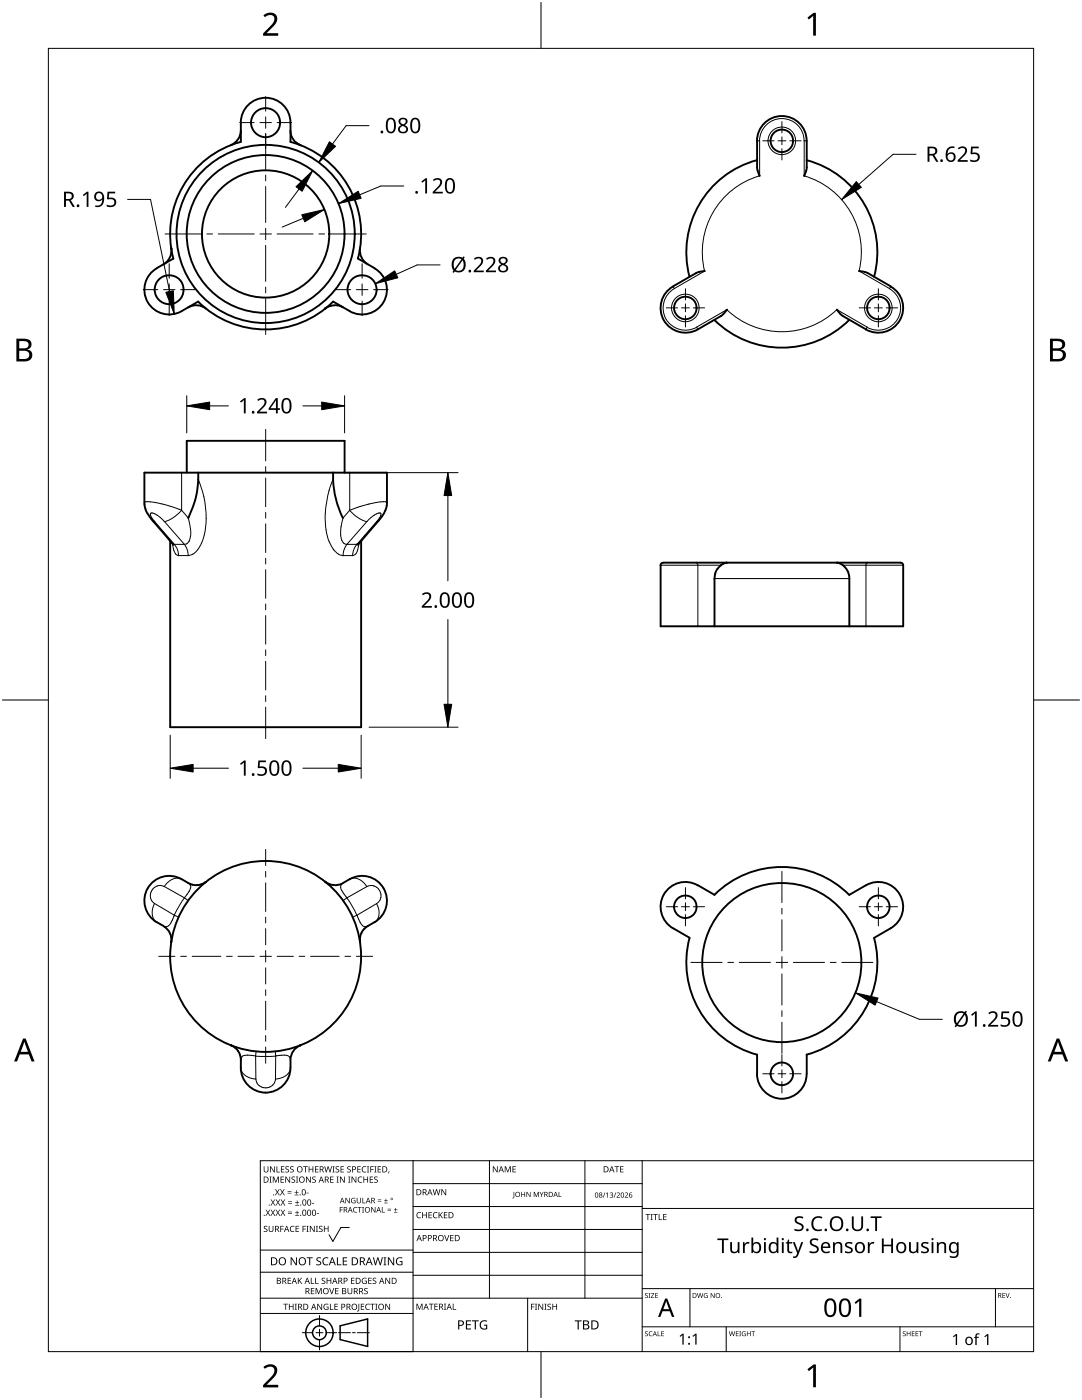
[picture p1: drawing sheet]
<svg xmlns="http://www.w3.org/2000/svg" width="216mm" height="279mm" viewBox="0 0 216 279" stroke-linecap="round" stroke-linejoin="round" font-family="sans-serif">
<g fill="none" stroke="#000" stroke-width=".38">
<path d="M48 26.1a3.1 3.1 0 0 1-1.9 2.9M48 24.5a5 5 0 0 1 5-5 5 5 0 0 1 5 5M48 28.3a19 19 0 0 0-13.4 23.3M48.1 24.5v3.8M58 26a3.2 3.2 0 0 0 .9 2.4M58 28.3a19 19 0 0 1 13.4 23.3l3.3 1.9M58 24.5v3.8M59 28.3l.9 .6M59.9 28.9h.1M59.9 28.9l.1 .1M60 29h.1M151 32a19.1 19.1 0 0 0-13.4 23.2"/>
<path d="M160.5 35.1h.1M161 28.1a4.9 4.9 0 0 0-5-4.9 4.9 4.9 0 0 0-4.9 4.9v5.3l.5 1.7M161 32a19 19 0 0 1 13.4 23.2M161 28.1v5.3l-.5 1.7M31.3 53.6a4.9 4.9 0 0 0-1.8 6.7 4.9 4.9 0 0 0 6.7 1.8l3.4-1.9M34.1 50.8a3.2 3.2 0 0 1-1.5 2M34.2 49.5h.1M34.2 49.5v.1M34.2 49.6h.1M34.2 49.6l-.1 1.2M34.6 51.6l-3.3 1.9M71.8 49.6a3.2 3.2 0 0 0 1.6 3.1"/>
<path d="M74.7 53.6a4.9 4.9 0 0 1 1.8 6.7 4.9 4.9 0 0 1-6.7 1.8l-3.3-1.9M140.6 54.1l-1.7 .4-4.6 2.7a5 5 0 0 0-1.8 6.7 5 5 0 0 0 6.7 1.8l4.7-2.6 1.1-1.3M171.4 54.1h.1M171.5 54.1l1.6 .4 4.6 2.7a5 5 0 0 1 1.8 6.7 5 5 0 0 1-6.7 1.8M37.6 61.3a3 3 0 0 1 3.5 .3M39.5 60.2a19.1 19.1 0 0 0 27 0M64.9 61.6h.1M64.9 61.5v.1M65 61.5l-.1 .1M66 61a2.96 2.96 0 0 1 2.5 .3M66.1 61l-1.1 .5M142.5 63.8a19.1 19.1 0 0 0 27 0"/>
<path d="M167 61.8h.1M167 61.8l1.2 1.3 4.6 2.6M39.6 94.3a18.2 18.2 0 0 1-2 9M66.5 94.3a19.1 19.1 0 0 0 1.9 9.1M68.8 94.3v-6.3h-31.5v6.3M28.8 100.4v.2a5.6 5.6 0 0 0 1.7 3.3M30.5 103.9l3.9 4.6M30.5 103.9l.3 .2M34 107.9v37.2h38.1v-37.2M34.4 108.4h.1M34.4 108.4l.2 .3M37.6 103.3v.1"/>
<path d="M71.6 108.4l-.4 .2M71.8 108.2l-.4 .5M77.2 100.4l-.3 1.5-.7 1.2-4.5 5.3M77.2 100.4v-6.1h-48.4v6.1M132.3 112.3l-.4 .2-.1 .3M132.3 112.3h47.4M145 112.3a3.1 3.1 0 0 0-2.4 3.2v9.5M167 112.3h.1M167 112.3a3.1 3.1 0 0 1 2.5 3.2v9.5M179.7 112.3l.3 .1 .2 .4M180.2 112.8v12.2h-48.4v-12.2M36.2 175.5a5 5 0 0 0-6.7 1.8 5 5 0 0 0 1.8 6.8"/>
<path d="M36.2 175.5l1.4 .7M41.1 176a3.2 3.2 0 0 1-3.5 .2M41.1 176h.1M64.9 176a3.2 3.2 0 0 0 3.4 .3M64.9 176h.1M64.9 176l.1 .1M69.8 175.5a5 5 0 0 1 6.7 1.8 5 5 0 0 1-1.8 6.8M69.8 175.5l-1.4 .7M142.6 178.6l-3.4-1.9a4.9 4.9 0 0 0-6.7 1.8 4.9 4.9 0 0 0 1.8 6.8l3.3 1.9M172.8 176.7a4.9 4.9 0 0 1 6.7 1.8 4.9 4.9 0 0 1-1.8 6.8l-3.3 1.9M172.8 176.7l-3.3 1.9a19 19 0 0 0-27 0M31.3 184l1.3 .8"/>
<path d="M32.7 184.9a3.1 3.1 0 0 1 1.5 3.1M34.2 188h.1M34.2 187.9v.1M71.8 188h.1M74.7 184l-1.3 .8a3.2 3.2 0 0 0-1.6 3.1M137.6 187.2a19.1 19.1 0 0 0 13.4 23.3l.1 3.8M174.4 187.2a19 19 0 0 1-13.4 23.3M46.1 208.6h.1M46.1 208.6a3.2 3.2 0 0 1 2 2.9M48.1 211.5a5.5 5.5 0 0 0 2.4 5.9 4.9 4.9 0 0 0 7.5-4.3v-1.6M59.9 208.6a3.2 3.2 0 0 0-1.9 2.9M60 208.6h-.2"/>
<path d="M60 208.6h.1M151 214.3a5 5 0 0 0 5 5 5 5 0 0 0 5-5M161 210.5v3.8"/>
<circle cx="53" cy="24.5" r="2.89"/>
<circle cx="156" cy="28.1" r="2.24"/>
<circle cx="33.7" cy="57.8" r="2.88"/>
<circle cx="53" cy="46.7" r="17.8"/>
<circle cx="53" cy="46.7" r="15.7"/>
<circle cx="53" cy="46.7" r="12.7"/>
<circle cx="72.2" cy="57.8" r="2.89"/>
<circle cx="136.7" cy="61.4" r="2.24"/>
<circle cx="175.3" cy="61.4" r="2.24"/>
<circle cx="53" cy="190.9" r="19.1"/>
<circle cx="136.7" cy="181" r="2.25"/>
<circle cx="156" cy="192.1" r="15.9"/>
<circle cx="175.3" cy="181" r="2.25"/>
<circle cx="156" cy="214.3" r="2.25"/>
</g>
<g fill="none" stroke="#000" stroke-width=".2">
<path d="M151.1 28.1h.5v7M151.6 35.1a15.9 15.9 0 0 0-11 19M151.6 28.1a4.4 4.4 0 0 1 4.4-4.4 4.4 4.4 0 0 1 4.4 4.4M160.4 35.1a15.8 15.8 0 0 1 11 19M161 28.1h-.5v7M134.5 57.6a4.4 4.4 0 0 0-1.6 6.1 4.4 4.4 0 0 0 6.1 1.6M140.6 54.1l-6 3.5-.3-.4M171.4 54.1l6.1 3.5 .2-.4M177.5 57.6a4.4 4.4 0 0 1 1.6 6.1 4.4 4.4 0 0 1-6.1 1.6M139 65.3l.3 .4M145 61.8a15.9 15.9 0 0 0 22 0M145 61.8l-6 3.5"/>
<path d="M167 61.8l6 3.5-.2 .4M36.2 94.3v7.5M39.6 95.6a17.3 17.3 0 0 1 .6 12.8 3.5 3.5 0 0 1-2.6 2.5M66.5 95.6a18 18 0 0 0-.8 12.5 4 4 0 0 0 2.8 2.8h1.9a1.73 1.73 0 0 0 1.1-1.8l.1-.7M69.8 94.3v7.5M28.8 100.3a2.62 2.62 0 0 1 2.2 0l2.7 .6 2.5 .9M34.4 108.3l.1 .8a2.04 2.04 0 0 0 1.1 1.8M34.8 108.7a2.89 2.89 0 0 1 .8 2.2M34.8 108.6l-4-4.5-.7-1.2a.37 .37 0 0 1 0-.5 .37 .37 0 0 1 .6 .1l.9 .5 .8 .7 4.4 4.9M34.8 108.6h2M35.6 110.9h2M36.2 101.9a7.2 7.2 0 0 1-3.4 2.2"/>
<path d="M36.2 101.8a4.3 4.3 0 0 1 1.7 3.1 3.7 3.7 0 0 1-.6 3.6l-.5 .1M36.8 108.7l.5 .8 .2 1.4M69.2 108.7l-.5 .8-.2 1.4M69.8 101.9a7.1 7.1 0 0 0 3.4 2.2M69.8 101.8l-1.4 1.6a5.9 5.9 0 0 0 .1 4.9l.7 .3M71.2 108.7l-.7 1.2-.1 1M73.6 103.7a3.6 3.6 0 0 1 2.3-1.3 .91 .91 0 0 1-.3 1.1l-4.4 5.1h-2zM75.5 103.9l-.4 .2M77.2 100.3a2.62 2.62 0 0 0-2.2 0l-3 .8-2.2 .7M131.8 112.8h12.1M139 112.3l.2 .5M139.3 112.8v12.2"/>
<path d="M142.6 115.5h26.9M168.2 112.8h12M172.8 112.8v12.2M173 112.3l-.2 .5M36.2 175.5a2.71 2.71 0 0 0-3.4 1.5M36.8 179.2l-2 3.5M36.8 179.2l-4-2.3a1.97 1.97 0 0 0-2.5 .8 1.97 1.97 0 0 0 .5 2.6M36.8 179.2l.8 .5M37.6 176.2a1.32 1.32 0 0 1-.1 2.1l-.7 .9M68.4 176.2a1.25 1.25 0 0 0 .1 2l.7 1M69.2 179.2l1.3 1.9 .7 1.6M69.2 179.2l4-2.3a1.97 1.97 0 0 1 2.5 .8 1.97 1.97 0 0 1-.5 2.6l-4 2.4"/>
<path d="M69.2 179.2l-.7 .5M69.8 175.5a2.65 2.65 0 0 1 3.4 1.5M30.8 180.3a2.91 2.91 0 0 0 .5 3.8M30.8 180.3l4 2.4M34.8 182.7l-.5 1.2a1.19 1.19 0 0 1-1.7 .9M34.8 182.7l.8 .3M71.2 182.7a4 4 0 0 0 1.5 2.2l.7-.1M71.2 182.7l-.8 .3M75.1 180.3a2.81 2.81 0 0 1-.4 3.8M48 213.1a2.76 2.76 0 0 0 3.1 2.2M51 210.8h4M51 210.7a4 4 0 0 0-2.7 .2l-.2 .6"/>
<path d="M51 210.7l.1 4.6a1.97 1.97 0 0 0 1.9 1.8 1.97 1.97 0 0 0 2-1.8v-4.6M51.1 209.8l-.1 .9M54.9 209.8l.1 .9M55 210.7l1.4-.1a1.19 1.19 0 0 1 1.6 .9M58 213.1a2.72 2.72 0 0 1-3.1 2.2"/>
<circle cx="156" cy="28.1" r="2.76"/>
<circle cx="136.7" cy="61.4" r="2.76"/>
<circle cx="175.3" cy="61.4" r="2.76"/>
</g>
<path d="M9.7 9.7h196.5v260h-196.5z" fill="none" stroke="#000" stroke-width=".2"/>
<path d="M107.9 .5v9.2M.5 139.7h9.2M206.2 139.7h9.2M107.9 269.7v9.2" fill="none" stroke="#000" stroke-width=".2"/>
<g fill="#000">
<path d="M52.6 3.1a1.64 1.64 0 0 1 2.7 .4 2.52 2.52 0 0 1-1.1 2.2l-1 .9h2.3v.5h-3v-.4l1.2-1.2a1.95 1.95 0 0 0 .9-2.2 1.23 1.23 0 0 0-1.7 .1zM161.1 3.5l1.2-.9h.5v4.5h-.5v-4l-.9 .8zM52.6 272.8a1.64 1.64 0 0 1 2.7 .4 2.52 2.52 0 0 1-1.1 2.2l-1 1h2.3v.5h-3v-.5l1.2-1.2a1.95 1.95 0 0 0 .9-2.1 1.23 1.23 0 0 0-1.7 .1zM161.1 273.3l1.2-1h.5v4.6h-.5v-4l-.9 .7z"/>
<path d="M3.3 67.6h1.3a1.28 1.28 0 0 1 1.7 1.3 1.04 1.04 0 0 1-.9 .9 1.23 1.23 0 0 1 1 1.4 1.23 1.23 0 0 1-1.5 .9h-1.6zM3.8 70v1.7h1a.86 .86 0 0 0 1-.9 .86 .86 0 0 0-1.1-.8zM3.8 68.1v1.4h.9a.78 .78 0 0 0 1-.8 .78 .78 0 0 0-1.1-.6z"/>
<path d="M209.5 67.6h1.3a1.28 1.28 0 0 1 1.7 1.3 1.04 1.04 0 0 1-.8 .9 1.23 1.23 0 0 1 1 1.4 1.23 1.23 0 0 1-1.6 .9h-1.6zM210.1 70v1.7h.9a.86 .86 0 0 0 1.1-.9 .86 .86 0 0 0-1.1-.8zM210.1 68.1v1.4h.8a.78 .78 0 0 0 1-.8 .78 .78 0 0 0-1.1-.6z"/>
<path d="M4.6 207.3h.5l1.8 4.5h-.6l-.6-1.4h-1.8l-.5 1.4h-.6zM4.8 207.9l-.7 2h1.5z"/>
<path d="M210.8 207.3h.6l1.7 4.5h-.6l-.5-1.4h-1.8l-.6 1.4h-.5zM211.1 207.9l-.7 2h1.4z"/>
</g>
<g fill="none" stroke="#000" stroke-width=".2">
<path d="M82.4 231.6v38.1h-30.5v-38.1h154.3M82.4 236.2h45.7M97.7 231.6v27.5M116.7 231.6v27.5M128.1 231.6v38.1M51.9 259.1h76.2M51.9 253.9h30.5M51.9 249.5h30.5M69.7 245h-1.7l-1.6 2.8-.7-1.4M82.4 240.8h45.7M82.4 245.4h45.7M82.4 249.9h45.7"/>
<path d="M82.4 254.5h45.7M105.3 259.1v10.6M128.1 257.2h78.1M128.1 241.2h78.1M137.7 257.2v7.6M198.6 257.2v7.6M51.9 262.1h30.5M60.3 266h2.1M63.1 266h1.3M63.8 262.5v2.1M63.8 265.3v1.4M63.8 267.3v2.1"/>
<path d="M65.1 266h2.1M67.5 266h2.4M70.3 266h.6M71.3 266h2.4M128.1 264.8h78.1M144.9 264.8v4.9M179.6 264.8v4.9"/>
</g>
<g fill="#000">
<path d="M52.6 232.8h.2v.8a.32 .32 0 0 0 .3 .3 .32 .32 0 0 0 .3-.3v-.8h.2v.8a.47 .47 0 0 1-.5 .4 .47 .47 0 0 1-.5-.5zM53.8 234.8h.4l-.1 .1v1l.1 .1h-.4l.1-.1v-1zM53.9 232.8h.2l.6 1v-1h.1v1.2h-.1l-.7-1v1h-.1zM54.4 234.8h.3l.3 1 .4-1h.3v1.2h-.2v-1l-.4 1h-.1l-.4-1v1h-.2zM55.2 232.8h.1v1h.6v.2h-.7zM54.9 237.3h.1l.3 .5 .3-.5h.2l-.4 .6 .4 .7h-.1l-.4-.6-.3 .6h-.1l.4-.7zM56 234.8h.7v.1h-.6v.4h.5v.2h-.5v.4h.6v.1h-.7zM56.1 232.8h.6v.1h-.5v.4h.5v.1h-.5v.4h.5v.2h-.6zM55.9 237.3h.1l.3 .5 .3-.5h.2l-.4 .6 .4 .7h-.1l-.4-.6-.3 .6h-.2l.5-.7zM57.4 238.1h.8v.1h-.8zM57.4 237.7h.8v.1h-.8zM57.5 239.8h.8v.1h-.8z"/>
<path d="M57 232.9l.4-.1h.3l-.1 .1a.25 .25 0 0 0-.4-.1 .25 .25 0 0 0 0 .4l.4 .3 .1 .2-.3 .3-.5-.1v-.1h.2a.27 .27 0 0 0 .4-.1 .27 .27 0 0 0-.3-.3l-.2-.2zM56.9 234.8h.2l.7 1-.1-1h.2v1.2h-.2l-.6-1v1h-.2zM57.9 232.9l.5-.1h.2v.1a.25 .25 0 0 0-.4-.1 .25 .25 0 0 0 0 .4l.4 .3v.2l-.2 .3-.5-.1v-.1h.1a.27 .27 0 0 0 .5-.1 .27 .27 0 0 0-.4-.3l-.2-.2zM58.8 238.4h.8v.2h-.8zM58.2 234.9l.4-.1 .3 .1-.1 .1a.25 .25 0 0 0-.4-.1 .25 .25 0 0 0 0 .4 .42 .42 0 0 1 .5 .5 .42 .42 0 0 1-.7 .2l-.1-.2 .2 .1a.27 .27 0 0 0 .5-.2 .27 .27 0 0 0-.4-.3l-.2-.2zM59.1 237.5h.1v.4h.4v.1h-.4v.4h-.1v-.4h-.3v-.1h.3zM59.2 239.6h.2v.3h.3v.2h-.3v.3h-.2v-.3h-.3v-.2h.3zM59.1 234.8h.4l-.1 .1v1l.1 .1h-.4l.1-.1v-1zM60.5 232.8h.9v.1h-.4v1.1h-.1v-1.1h-.4zM61.2 238h.4v.2h-.4zM61.1 234.8h.1l.7 1v-1h.1v1.2h-.2l-.6-1v1h-.1zM61.6 232.8h.1v.5h.7v-.5h.1v1.2h-.1v-.6h-.7v.6h-.1z"/>
<path d="M62.3 234.9l.5-.1 .2 .1v.1a.25 .25 0 0 0-.4-.1 .25 .25 0 0 0 0 .4 .42 .42 0 0 1 .4 .5 .42 .42 0 0 1-.7 .2v-.2l.1 .1a.27 .27 0 0 0 .5-.2 .27 .27 0 0 0-.4-.3l-.2-.2zM62.9 232.8h.6v.1h-.5v.4h.5v.1h-.5v.4h.5v.2h-.6zM64.7 232.8h.2l.2 1 .3-1h.2l.2 1 .3-1h.1l-.3 1.2h-.1l-.3-1.1-.3 1.1h-.2zM65.9 234.8h.7v.1h-.6v.4h.5v.2h-.5v.4h.6v.1h-.7zM66.3 232.8h.5l-.2 .1v1l.2 .1h-.5l.2-.1v-1zM67.2 234.8h.4l-.1 .1v1l.1 .1h-.4l.1-.1v-1zM67 232.9l.4-.1h.3l-.1 .1a.25 .25 0 0 0-.4-.1 .25 .25 0 0 0 0 .4l.4 .3 .1 .2-.2 .3-.6-.1v-.1h.2a.27 .27 0 0 0 .4-.1 .27 .27 0 0 0-.3-.3l-.2-.2zM67.9 232.8h.7v.1h-.5v.4h.5v.1h-.5v.4h.5v.2h-.7zM67.8 234.8h.2l.7 1v-1h.1v1.2h-.2l-.6-1v1h-.2zM69.5 234.8h.4l-.1 .1v1l.1 .1h-.4l.1-.1v-1zM69.3 232.9l.4-.1h.3l-.1 .1a.25 .25 0 0 0-.3-.1 .25 .25 0 0 0 0 .4l.4 .3v.2l-.2 .3-.5-.1v-.1h.1a.27 .27 0 0 0 .5-.1 .27 .27 0 0 0-.4-.3l-.2-.2zM70.2 239.2l.5-.2 .2 .1v.1a.45 .45 0 0 0-.7 .4 .45 .45 0 0 0 .6 .4v-.3h-.2v-.1h.3v.5a.6 .6 0 0 1-.8-.1 .6 .6 0 0 1 .1-.8z"/>
<path d="M70.1 234.8h.2l.7 1v-1h.1v1.2h-.2l-.6-1v1h-.2zM71.5 235l.5-.2 .3 .1-.1 .1a.49 .49 0 0 0-.7 .4 .49 .49 0 0 0 .7 .5 .52 .52 0 0 1-.6 0 .52 .52 0 0 1-.2-.6zM71.3 232.8h.7v.1h-.6v.4h.5v.1h-.5v.4h.6v.2h-.7zM71.2 239.1h.1v.7a.28 .28 0 0 0 .3 .2 .28 .28 0 0 0 .3-.2v-.7h.1v.7a.42 .42 0 0 1-.4 .4 .42 .42 0 0 1-.4-.4zM72.3 232.9l.4-.1h.4l-.1 .1h-.2a.49 .49 0 0 0-.4 .6 .49 .49 0 0 0 .7 .3 .52 .52 0 0 1-.7 .1 .52 .52 0 0 1-.2-.6zM72.5 234.8h.2v.5h.6v-.5h.1v1.2h-.1v-.5h-.6v.5h-.2zM73.2 232.8h.5l-.2 .1v1l.2 .1h-.5l.2-.1v-1zM73.9 232.8h.7v.1h-.6v.4h.5v.2h-.5v.5h-.1zM73.8 234.8h.7v.1h-.6v.4h.5v.2h-.5v.4h.6v.1h-.7zM74.7 232.8h.4l-.1 .1v1l.1 .1h-.4l.1-.1v-1zM75.4 239.7h.7v.1h-.7zM75.4 239.4h.7v.1h-.7z"/>
<path d="M74.7 234.9l.4-.1 .3 .1-.1 .1a.25 .25 0 0 0-.4-.1 .25 .25 0 0 0 0 .4 .42 .42 0 0 1 .5 .5 .42 .42 0 0 1-.7 .2l-.1-.2 .2 .1a.27 .27 0 0 0 .5-.2 .27 .27 0 0 0-.4-.3l-.2-.2zM75.4 232.8h.6v.1h-.5v.4h.5v.1h-.5v.4h.5v.2h-.6zM77 239.2h.1v.3h.3v.2h-.3v.3h-.1v-.3h-.4v-.2h.4zM77.5 233.8h.2l-.3 .4zM86.3 237.3h.2l.3 1.1 .2-1.1h.2l.3 1.1 .2-1.1h.2l-.3 1.2h-.2l-.3-1-.3 1h-.1zM88.1 237.3h.1l.7 1v-1h.1v1.2h-.1l-.7-1v1h-.1zM98.3 232.8h.2l.7 1v-1h.1v1.2h-.2l-.6-1v1h-.2zM100.7 232.8h.2l.4 .9 .4-.9h.2v1.2h-.1v-1.1l-.4 1.1h-.1l-.4-1.1v1.1h-.2zM102.5 237.9h.1v1l-.3 .3-.1-.2 .3-.1zM102.3 232.8h.6v.1h-.5v.4h.5v.1h-.5v.4h.5v.2h-.6zM104 237.9h.1v.4h.5v-.4h.2v1h-.2v-.5h-.5v.5h-.1zM105.1 237.9h.1l.5 .8v-.8h.2v1h-.2l-.5-.9v.9h-.1z"/>
<path d="M106.5 237.9h.2l.3 .8 .3-.8h.2v1h-.1v-.9l-.4 .9-.4-.9v.9h-.1zM107.7 237.9h.1l.3 .5 .2-.5h.2l-.4 .6v.4h-.1v-.4zM111.5 237.9h.1v.9h.4v.1h-.5zM120.7 238h.1l-.4 1h-.1zM120.9 238.2l.4-.2v1h-.1v-.9l-.2 .2zM121.7 238.1h.5l.1 .2-.2 .2a.32 .32 0 0 1 .2 .4 .32 .32 0 0 1-.5 .1l-.1-.1a.26 .26 0 0 0 .4 .1 .26 .26 0 0 0 0-.4l-.3-.2a.23 .23 0 0 0 .4 0 .23 .23 0 0 0-.1-.4 .23 .23 0 0 0-.4 .2zM122.8 238h.2l-.4 1h-.2zM122.6 232.8h.9v.1h-.3v1.1h-.2v-1.1h-.4zM123 238.1a.37 .37 0 0 1 .6 0 .37 .37 0 0 1-.2 .6l-.2 .2h.5v.1h-.7l.3-.4a.27 .27 0 0 0 .3-.3 .27 .27 0 0 0-.4-.2zM123.7 232.8h.7v.1h-.5v.4h.5v.1h-.5v.4h.5v.2h-.7zM124.7 238.1a.37 .37 0 0 1 .6 0 .37 .37 0 0 1-.3 .6l-.2 .2h.5v.1h-.6l.2-.4a.27 .27 0 0 0 .3-.3 .27 .27 0 0 0-.4-.2zM52.7 244.8l.4-.2 .3 .1-.1 .1a.25 .25 0 0 0-.4-.1 .25 .25 0 0 0 0 .4l.4 .2 .1 .3-.3 .3-.5-.1v-.1h.2a.27 .27 0 0 0 .4-.1 .27 .27 0 0 0-.3-.3l-.2-.2z"/>
<path d="M53 241.4h.2l.3 .5 .3-.5h.1l-.4 .6 .4 .6h-.1l-.3-.5-.4 .5h-.1l.4-.6zM53.6 244.6h.2v.8a.32 .32 0 0 0 .3 .3 .32 .32 0 0 0 .3-.3v-.8h.2v.8a.47 .47 0 0 1-.5 .5 .47 .47 0 0 1-.5-.5zM54 241.4h.2l.3 .5 .3-.5h.1l-.4 .6 .4 .6h-.1l-.4-.5-.3 .5h-.1l.4-.6zM54 239.4h.2l.3 .5 .3-.5h.1l-.4 .6 .5 .6h-.2l-.3-.5-.4 .5h-.1l.4-.6zM55 241.4h.2l.2 .5 .3-.5h.2l-.4 .6 .4 .6h-.1l-.4-.5-.3 .5h-.1l.4-.6zM55 239.4h.2l.3 .5 .3-.5h.1l-.4 .6 .4 .6h-.1l-.3-.5-.4 .5h-.1l.4-.6zM55.9 244.6h.7v.2h-.5v.4h.5v.1h-.5v.6h-.2zM56 241.4h.1l.3 .5 .3-.5h.2l-.4 .6 .4 .6h-.1l-.4-.5-.3 .5h-.1l.4-.6zM56 239.4h.2l.3 .5 .3-.5h.1l-.4 .6 .4 .6h-.1l-.4-.5-.3 .5h-.1l.4-.6zM57.5 242.2h.8v.1h-.8zM57.5 241.8h.8v.1h-.8zM57.5 240.1h.8v.1h-.8z"/>
<path d="M57.4 255h.7v.1h-.5v.4h.4v.2h-.4v.4h.5v.1h-.7zM58 244.8l.4-.2 .4 .1-.1 .1a.49 .49 0 0 0-.7 .5 .49 .49 0 0 0 .7 .4 .52 .52 0 0 1-.6 .1 .52 .52 0 0 1-.3-.6zM58.9 242.5h.8v.1h-.8zM58.9 240.5h.8v.1h-.8zM58 250.9h.2l.9 1.3v-1.3h.1v1.6h-.2l-.8-1.3v1.3h-.2zM59.2 241.6h.1v.4h.4v.1h-.4v.3h-.1v-.3h-.3v-.1h.3zM59 244.6h.7v.2h-.6v.4h.5v.1h-.5v.4h.6v.2h-.7zM59.4 255h.2v.6l.5-.6h.2l-.5 .5 .5 .7h-.2l-.4-.6-.1 .6h-.2zM60.4 244.6h.6v.2h-.5v.4h.5v.1h-.5v.6h-.1zM61.2 244.6h.4l-.2 .2v.9l.2 .2h-.4l.1-.2v-.9zM61.2 250.9h1.2v.2h-.5v1.4h-.2v-1.4h-.5zM62 255h.2v1.1h.5v.1h-.7z"/>
<path d="M62.2 240.1h.5v.1h-.5zM62 257.1h.7v.1h-.5v.4h.5v.1h-.5v.4h.5v.2h-.7zM61.8 244.6h.2l.7 1.1-.1-1.1h.2v1.3h-.2l-.6-1v1h-.2zM62.9 255h.2v1.1h.5v.1h-.7zM63.2 242.1h.4v.2h-.4zM63 244.6h.5l-.2 .2v.9l.2 .2h-.5l.2-.2v-.9zM63 257.1h.2l.4 1 .4-1h.2v1.2h-.2v-1.1l-.4 1.1h-.1l-.4-1.1v1.1h-.1zM63.2 251.1l.3-.2 .6 .1-.2 .1a.33 .33 0 0 0-.6 .2 .33 .33 0 0 0 .4 .4 .47 .47 0 0 1 .4 .6 .47 .47 0 0 1-.7 .2h-.3v-.2h.2a.35 .35 0 0 0 .6-.2 .35 .35 0 0 0-.5-.4l-.3-.2zM63.7 244.8l.4-.2 .3 .1-.1 .1a.25 .25 0 0 0-.4-.1 .25 .25 0 0 0 0 .4l.4 .2 .1 .3-.3 .3-.5-.1v-.1h.2a.27 .27 0 0 0 .4-.1 .27 .27 0 0 0-.3-.3l-.2-.2zM64.2 255.1l.5-.1 .2 .1v.1a.25 .25 0 0 0-.4-.1 .25 .25 0 0 0 0 .4l.4 .2v.3l-.2 .2h-.5v-.2l.1 .1a.27 .27 0 0 0 .5-.2 .27 .27 0 0 0-.4-.3l-.2-.2zM64.5 251.1l.6-.2 .4 .1v.2a.64 .64 0 0 0-1 .5 .64 .64 0 0 0 1 .6v.2a.83 .83 0 0 1-1.1-.3 .83 .83 0 0 1 .1-1.1zM64.6 244.6h.2v.6h.6v-.6h.2v1.3h-.2v-.6h-.6v.6h-.2z"/>
<path d="M65.7 257.1h.1l.4 1 .3-1h.2l-.4 1.2h-.2zM65.2 255h.1v.5h.6v-.5h.2v1.2h-.2v-.5h-.6v.5h-.1zM67.2 250.9h.2v1.4h.7v.2h-.9zM66.9 257.1h.6v.1h-.5v.4h.5v.1h-.5v.4h.5v.2h-.6zM67.8 240.9h.6v.1h-.5v.4h.5v.1h-.5v.5h-.1zM68.4 250.9h.9v.2h-.7v.5h.6v.2h-.6v.5h.7v.2h-.9zM68.9 239.1h.2l.6 .9v-.9h.1v1h-.2l-.6-.9v.9h-.1zM69.3 257.1h.2v.7a.32 .32 0 0 0 .3 .4 .32 .32 0 0 0 .3-.4v-.7h.2v.7a.47 .47 0 0 1-.5 .5 .47 .47 0 0 1-.5-.5zM70 255h.7v.1h-.5v.4h.5v.2h-.5v.4h.5v.1h-.7zM70.6 241l.4-.1h.3l-.1 .2a.44 .44 0 0 0-.6 .4 .44 .44 0 0 0 .6 .3 .52 .52 0 0 1-.7 0 .52 .52 0 0 1 .1-.8zM71.4 240.9h.8v.1h-.4v1h-.1v-1h-.3zM72.3 239.1h.2v.9h.4v.1h-.6z"/>
<path d="M72.3 240.9h.3l-.1 .1v.9l.1 .1h-.3l.1-.1v-.9zM72.3 255.2l.5-.2 .4 .1-.1 .1a.5 .5 0 0 0-.8 .4 .5 .5 0 0 0 .7 .5v-.4h-.2v-.1h.4v.6a.66 .66 0 0 1-.9-.1 .66 .66 0 0 1 0-.9zM72.7 257.2l.4-.2 .3 .1-.1 .1a.25 .25 0 0 0-.4-.1 .25 .25 0 0 0 0 .4 .42 .42 0 0 1 .5 .6 .42 .42 0 0 1-.7 .2l-.1-.2h.2a.27 .27 0 0 0 .5-.1 .27 .27 0 0 0-.4-.3l-.2-.2zM73.5 255h.7v.1h-.6v.4h.5v.2h-.5v.4h.6v.1h-.7zM74.1 240.9h.1l.6 .9v-.9h.1v1.1h-.1l-.6-.9v.9h-.1zM74.4 255.1l.4-.1 .3 .1-.1 .1a.25 .25 0 0 0-.4-.1 .25 .25 0 0 0 0 .4l.4 .2 .1 .3-.2 .2h-.6v-.2l.2 .1a.27 .27 0 0 0 .5-.2 .27 .27 0 0 0-.4-.3l-.2-.2zM74.4 250.9h.2l.3 1.4 .4-1.4h.2l.4 1.4 .3-1.4h.2l-.4 1.6h-.2l-.4-1.3-.4 1.3h-.2zM76.2 240.9h.1v1h.5v.1h-.6zM76.6 240h.8v.1h-.8zM76.5 250.9h.6l-.2 .2v1.3l.2 .1h-.6l.2-.1v-1.3zM77.3 241.5h.7v.2h-.7zM77.3 241.2h.7v.1h-.7z"/>
<path d="M76.9 255h.2l.6 1v-1h.1v1.2h-.1l-.7-1v1h-.1zM78.6 241.9h.7v.1h-.7zM77.4 250.9h.2l.9 1.3v-1.3h.2v1.6h-.3l-.8-1.3v1.3h-.2zM78.9 241.1h.1v.3h.3v.1h-.3v.3h-.1v-.3h-.3v-.1h.3zM79.2 251.1l.7-.2 .4 .1-.1 .2a.65 .65 0 0 0-1 .5 .65 .65 0 0 0 .9 .6v-.4h-.3v-.2h.5v.7a.86 .86 0 0 1-1.1-.1 .86 .86 0 0 1 0-1.2zM83.3 242.1l.4-.2 .3 .1v.1a.49 .49 0 0 0-.7 .4 .49 .49 0 0 0 .7 .5 .52 .52 0 0 1-.7 0 .52 .52 0 0 1-.2-.6zM84.2 241.9h.2v.5h.6v-.5h.2v1.2h-.2v-.5h-.6v.5h-.2zM85.5 241.9h.7v.1h-.5v.4h.4v.2h-.4v.4h.5v.1h-.7zM86.5 242.1l.5-.2 .3 .1-.1 .1a.49 .49 0 0 0-.7 .4 .49 .49 0 0 0 .8 .5 .52 .52 0 0 1-.7 0 .52 .52 0 0 1-.2-.6zM87.5 241.9h.2v.6l.5-.6h.2l-.5 .5 .5 .7h-.2l-.4-.6-.1 .6h-.2zM88.6 246.5h.2l.3 1 .4-1h.2l-.5 1.2h-.1zM88.6 241.9h.7v.1h-.6v.4h.5v.2h-.5v.4h.6v.1h-.7z"/>
<path d="M89.8 246.5h.7v.1h-.5v.4h.5v.1h-.5v.5h.5v.1h-.7zM128.7 258.2l.4-.1h.2l-.1 .1a.24 .24 0 0 0-.3 0 .24 .24 0 0 0-.1 .3 .24 .24 0 0 0 .4 .1l.1 .1-.1 .3h-.4l-.1-.1a.24 .24 0 0 0 .3 .1 .24 .24 0 0 0 .1-.3l-.4-.3zM128.8 242.3h.9v.1h-.3v1.1h-.2v-1.1h-.4zM129.4 258.1h.4l-.1 .1v.7l.1 .1h-.4l.1-.1v-.7zM129.8 242.3h.5l-.2 .1v1l.2 .1h-.5l.2-.1v-1zM129.9 258.1h.6l-.5 .8h.6v.1h-.7l.5-.8h-.5zM130.3 242.3h1v.1h-.4v1.1h-.2v-1.1h-.4zM130.7 258.1h.6v.1h-.4v.3h.4v.1h-.4v.3h.4v.1h-.6zM131.4 242.3h.2v1.1h.5v.1h-.7zM132.3 242.3h.7v.1h-.5v.4h.5v.1h-.5v.5h.5v.1h-.7zM139.1 258.1h.1l.2 .8 .2-.8h.2l.2 .8 .2-.8h.1l-.2 .9h-.2l-.2-.8-.2 .8h-.2zM140.6 258.2l.3-.1h.3l-.1 .1a.4 .4 0 0 0-.6 .4 .4 .4 0 0 0 .6 .3v-.3l-.2-.1h.3v.5a.53 .53 0 0 1-.7-.1 .53 .53 0 0 1 .1-.7z"/>
<path d="M141.8 258.1h.2l.5 .8v-.8h.1v.9h-.2l-.5-.8v.8h-.1zM143.1 247.2h2.2v.3h-.9v2.6h-.3v-2.6h-1zM145.7 247.9h.4v1.4a.59 .59 0 0 0 .7 .5 .59 .59 0 0 0 .4-.8v-1.1h.4v2.2h-.3l-.1-.3a.84 .84 0 0 1-.9 .3 .84 .84 0 0 1-.6-.8zM148.2 247.9h.3l.1 .4 .4-.4h.5v.3h-.5l-.3 .3-.1 1.6h-.4zM157.2 247.4h.3v.5h.6v.3h-.6v1.2l.1 .4h.5v.3a.67 .67 0 0 1-1-.7v-1.2h-.3v-.2l.3-.1zM158.2 247.9h.4l.7 1.8 .6-1.8h.4l-1 2.5a.83 .83 0 0 1-1.1 .6v-.3h.6l.3-.6zM158.7 243a1.38 1.38 0 0 1 1.6-.1l-.1 .3-.4-.1a.51 .51 0 0 0-.7 0 .51 .51 0 0 0 .1 .8 1.2 1.2 0 0 1 1.1 1.2 1.26 1.26 0 0 1-1.8 .5v-.4a1.03 1.03 0 0 0 1.5-.2 1.04 1.04 0 0 0-1-.8 .77 .77 0 0 1-.3-1.2zM162.3 243.1a1.63 1.63 0 0 1 1.8-.2l-.1 .3-.8-.2a1.19 1.19 0 0 0-.9 1.6 1.19 1.19 0 0 0 1.7 .7v.3a1.5 1.5 0 0 1-1.8-.3 1.5 1.5 0 0 1-.1-1.9zM161.7 247.4a1.38 1.38 0 0 1 1.6-.1l-.1 .3-.4-.1a.51 .51 0 0 0-.7 0 .51 .51 0 0 0 .1 .8l.3 .1a.9 .9 0 0 1 .9 1.1 .9 .9 0 0 1-1.3 .6l-.6-.1v-.4a1.03 1.03 0 0 0 1.5-.2 1.04 1.04 0 0 0-1-.8 .77 .77 0 0 1-.3-1.2zM166.2 247.9h.3l.1 .3a.83 .83 0 0 1 .9-.3 .83 .83 0 0 1 .6 .8v1.4h-.4v-1.4a.59 .59 0 0 0-.7-.5 .59 .59 0 0 0-.4 .7v1.2h-.4zM168.7 248.1a1.29 1.29 0 0 1 1.4-.1l-.1 .3-.5-.1a.35 .35 0 0 0-.5 .1 .35 .35 0 0 0 .3 .5l.7 .3 .2 .4a1 1 0 0 1-1.6 .5v-.3l.7 .1 .5-.1v-.4l-.5-.2a.65 .65 0 0 1-.6-1zM170 242.8h.3v1.8a.76 .76 0 0 0 .8 .8 .76 .76 0 0 0 .8-.8v-1.8h.3v1.8a1.12 1.12 0 0 1-1.1 1.1 1.12 1.12 0 0 1-1.1-1.1z"/>
<path d="M173.2 247.9h.3v.4l.4-.4h.5v.3h-.5l-.3 .3-.1 1.6h-.3zM173.7 242.8h2.2v.3h-.9v2.6h-.4v-2.6h-.9zM176 247.2h.3v1.2h1.5v-1.2h.4v2.9h-.4v-1.4h-1.5v1.4h-.3zM181.4 247.9h.4v1.4a.59 .59 0 0 0 .7 .5 .59 .59 0 0 0 .4-.8v-1.1h.3v2.2h-.3v-.3a.84 .84 0 0 1-.9 .3 .84 .84 0 0 1-.6-.8zM183.9 248.1a1.29 1.29 0 0 1 1.4-.1l-.1 .3-.5-.1a.35 .35 0 0 0-.5 .1 .35 .35 0 0 0 .3 .5l.7 .3 .2 .4a1 1 0 0 1-1.6 .5v-.3l.7 .1 .4-.1v-.4l-.4-.2a.65 .65 0 0 1-.6-1zM186.9 247.9h.3l.1 .3a.83 .83 0 0 1 .9-.3 .83 .83 0 0 1 .6 .8v1.4h-.4v-1.4a.59 .59 0 0 0-.7-.5 .59 .59 0 0 0-.4 .7v1.2h-.4zM200 258.1h.6v.1h-.5v.3h.4v.1h-.4v.3h.5v.1h-.6zM200.6 258.1h.2l.2 .8 .3-.8h.2l-.4 .9h-.1zM56.5 260.2h1v.1h-.4v1.1h-.2v-1.1h-.4zM57.6 260.2h.2v.5h.6v-.5h.2v1.2h-.2v-.6h-.6v.6h-.2zM58.8 260.2h.4l-.1 .1v1l.1 .1h-.4l.2-.1v-1zM63.3 260.2h.2l.6 1v-1h.2v1.2h-.2l-.7-1 .1 1h-.2z"/>
<path d="M64.7 260.3l.6-.1 .2 .1v.1a.5 .5 0 0 0-.8 .4 .5 .5 0 0 0 .7 .5v-.4h-.3v-.1h.4v.6a.66 .66 0 0 1-.8-.2 .66 .66 0 0 1 0-.9zM65.8 260.2h.2v1.1h.5v.1h-.7zM66.7 260.2h.7v.1h-.5v.4h.5v.1h-.5v.5h.5v.1h-.7zM71.5 260.2h.2v1.3l-.1 .2h-.3l-.1-.1 .3-.2zM72 260.2h.7v.1h-.5v.4h.4v.1h-.4v.5h.5v.1h-.7zM73 260.3l.5-.1 .3 .1-.1 .1a.49 .49 0 0 0-.7 .4 .49 .49 0 0 0 .8 .4 .52 .52 0 0 1-.7 .1 .52 .52 0 0 1-.2-.6zM73.9 260.2h.9v.1h-.4v1.1h-.1v-1.1h-.4zM74.9 260.2h.4l-.1 .1v1l.1 .1h-.4l.1-.1v-1zM76.9 260.2h.1l.7 1v-1h.1v1.2h-.1l-.7-1v1h-.1zM83.1 260.2h.2l.4 1 .4-1h.2v1.2h-.1v-1.1l-.4 1.1h-.2l-.4-1.1v1.1h-.1zM85.6 260.2h.9v.1h-.4v1.1h-.1v-1.1h-.4zM86.7 260.2h.7v.1h-.6v.4h.5v.1h-.5v.5h.6v.1h-.7z"/>
<path d="M88.6 260.2h.4l-.1 .1v1l.1 .1h-.4l.1-.1v-1zM90.3 260.2h.2v1.1h.5v.1h-.7zM93 263.5h1v.2h-.8v.6h.7v.2h-.7v.6h.8v.2h-1zM94.2 263.5h1.3v.2h-.5v1.6h-.3v-1.6h-.5zM96 263.7l.8-.2 .4 .1-.1 .2a.75 .75 0 0 0-1.1 .5 .75 .75 0 0 0 1 .8v-.5h-.4v-.2h.6v.9a1 1 0 0 1-1.3-.2 1 1 0 0 1 .1-1.4zM106 260.2h.6v.1h-.5v.5h.5v.1h-.5v.5h-.1zM106.7 260.2h.5l-.2 .1v1l.2 .1h-.5l.2-.1v-1zM107.4 260.2h.2l.6 1v-1h.2v1.2h-.2l-.6-1v1h-.2zM108.6 260.2h.5l-.2 .1v1l.2 .1h-.5l.2-.1v-1zM109.3 260.3l.4-.1h.2v.2a.25 .25 0 0 0-.4-.1 .25 .25 0 0 0 0 .4l.4 .2 .1 .3-.3 .2h-.5v-.2l.2 .1a.27 .27 0 0 0 .4-.2 .27 .27 0 0 0-.3-.3l-.3-.2zM110.2 260.2h.2v.5h.6v-.5h.2v1.2h-.2v-.6h-.6v.6h-.2zM114.7 263.5h1.4v.2h-.6v1.6h-.2v-1.6h-.6z"/>
<path d="M128.7 265.8l.4-.1h.2l-.1 .1a.24 .24 0 0 0-.3 0 .24 .24 0 0 0-.1 .3 .24 .24 0 0 0 .4 .1l.1 .2-.1 .2-.4 .1-.1-.2a.24 .24 0 0 0 .3 .1 .24 .24 0 0 0 .1-.3l-.4-.2zM129.6 265.8l.6-.1-.3 .1a.4 .4 0 0 0-.3 .5 .4 .4 0 0 0 .5 .2 .46 .46 0 0 1-.6 0 .46 .46 0 0 1 .1-.7zM131.2 265.7h.1v.8h.5v.2h-.6zM131.9 265.7h.6v.1h-.4v.3h.4v.1h-.4v.4h.4v.1h-.6zM135.6 266.6l.6-.4h.2v2.1h-.2v-1.9l-.5 .4zM138.2 266.6l.6-.4h.2v2.1h-.3v-1.9l-.4 .4zM145.5 265.7h.1l.2 .8 .2-.8h.1l.3 .8 .2-.8h.1l-.3 1h-.1l-.2-.9-.3 .9h-.1zM146.8 265.7h.6v.1h-.4v.3h.3v.1h-.3v.4h.4v.1h-.6zM147.5 265.7h.4l-.2 .1v.8l.2 .1h-.4l.1-.1v-.8zM148.1 265.8l.7-.1-.1 .1a.4 .4 0 0 0-.6 .4 .4 .4 0 0 0 .6 .3v-.2l-.2-.2h.3v.5a.53 .53 0 0 1-.7-.1 .53 .53 0 0 1 0-.7zM149 265.7h.2v.4h.5v-.4h.1v1h-.1v-.5h-.5v.5h-.2zM149.9 265.7h.8v.1h-.3v.9h-.2v-.9h-.3z"/>
<path d="M170.5 259.9l1-.7h.4v3.6h-.5l.1-3.2-.8 .6zM180.2 265.8l.3-.1h.2v.1a.24 .24 0 0 0-.3 0 .24 .24 0 0 0-.1 .3 .24 .24 0 0 0 .3 .1l.1 .2-.1 .2-.4 .1-.1-.2a.24 .24 0 0 0 .4 .1 .24 .24 0 0 0 0-.3l-.3-.2zM180.9 265.7h.2v.4h.5v-.4h.1v1h-.1v-.5h-.5v.5h-.2zM181.9 265.7h.6v.1h-.4v.3h.4v.1h-.4v.4h.4v.1h-.6zM182.7 265.7h.5v.1h-.4v.3h.4v.1h-.4v.4h.4v.1h-.5zM183.3 265.7h.8v.1h-.3v.9h-.2v-.9h-.3zM190.2 266.7l.6-.5h.2v2.2h-.3v-1.9l-.4 .4zM194.7 266.2l.3-.1h.5l-.1 .3-.4-.1-.1 .2v.3h.4v.2h-.4v1.4h-.3v-1.4h-.3v-.1l.3-.1zM196.4 266.7l.6-.5h.2v2.2h-.2v-1.9l-.5 .4z"/>
<path d="M52.6 234.8h.4a.61 .61 0 0 1 .6 .6 .61 .61 0 0 1-.6 .6h-.4zM52.8 234.9v1h.1a.48 .48 0 0 0 .5-.5 .48 .48 0 0 0-.4-.5z"/>
<path d="M59.2 233.4a.61 .61 0 0 1 1.2 0 .61 .61 0 0 1-1.2 0zM59.5 233a.47 .47 0 0 0-.1 .7 .47 .47 0 0 0 .8 0v-.1a.45 .45 0 0 0-.1-.6 .45 .45 0 0 0-.6 0z"/>
<path d="M59.6 235.4a.61 .61 0 0 1 1.2 0 .61 .61 0 0 1-1.2 0zM60 235l-.2 .4a.45 .45 0 0 0 .7 .4 .45 .45 0 0 0 0-.8l-.2-.1z"/>
<path d="M60.4 237.4a.51 .51 0 0 1 .6 .1 .51 .51 0 0 1 0 .7 .44 .44 0 0 1-.6 .3 .44 .44 0 0 1-.2-.6zM60.4 237.5v.1a.48 .48 0 0 0 .3 .8 .53 .53 0 0 0 .2-.5 .53 .53 0 0 0-.4-.4z"/>
<path d="M60.5 239.5a.44 .44 0 0 1 .5 0 .44 .44 0 0 1 .1 .5 .46 .46 0 0 1-.4 .6 .46 .46 0 0 1-.4-.7zM60.6 239.6l-.1 .4a.31 .31 0 0 0 .2 .5 .31 .31 0 0 0 .3-.5l-.1-.4z"/>
<path d="M61.4 239.5a.44 .44 0 0 1 .6 0 .44 .44 0 0 1 .1 .5 .46 .46 0 0 1-.5 .6 .46 .46 0 0 1-.3-.7zM61.5 239.6l-.1 .4a.31 .31 0 0 0 .3 .5 .31 .31 0 0 0 .2-.5v-.4z"/>
<path d="M63.8 232.8h.3a.35 .35 0 0 1 .5 .2 .35 .35 0 0 1-.3 .4l.4 .6h-.2l-.3-.5h-.3v.5h-.1zM63.9 232.9v.4h.2a.23 .23 0 0 0 .3-.2 .23 .23 0 0 0-.3-.2z"/>
<path d="M64 234.8h.2l.4 1.2h-.1l-.2-.4h-.4l-.2 .4h-.1zM64.1 235l-.2 .5h.4z"/>
<path d="M64.8 234.8h.3a.35 .35 0 0 1 .5 .2 .35 .35 0 0 1-.3 .5l.4 .5h-.2l-.3-.5h-.2v.5h-.2zM65 234.9v.5h.1a.23 .23 0 0 0 .3-.2 .23 .23 0 0 0-.3-.3z"/>
<path d="M70.3 232.8h.6l.1 .2-.1 .4-.5 .1v.5h-.1zM70.4 232.9v.5a.29 .29 0 0 0 .5-.3 .29 .29 0 0 0-.5-.2z"/>
<path d="M74.1 239.1h.3a.31 .31 0 0 1 .4 .2 .31 .31 0 0 1-.2 .4l.3 .4h-.2l-.2-.4h-.3v.4h-.1zM74.2 239.2v.4h.2a.21 .21 0 0 0 .3-.2 .21 .21 0 0 0-.3-.2z"/>
<path d="M76.3 232.8h.4a.54 .54 0 0 1 .6 .6 .56 .56 0 0 1-.7 .6h-.3zM76.5 232.9v.9h.1a.48 .48 0 0 0 .5-.4 .48 .48 0 0 0-.4-.5z"/>
<path d="M77.9 239.3a.25 .25 0 0 1 .5 0 .25 .25 0 0 1-.5 0zM78 239.3a.15 .15 0 0 0 .3 0 .15 .15 0 0 0-.3 0z"/>
<path d="M83.1 237.3h.4a.61 .61 0 0 1 .6 .6 .61 .61 0 0 1-.7 .6h-.3zM83.3 237.5v.9h.1a.43 .43 0 0 0 .5-.5 .41 .41 0 0 0-.4-.4z"/>
<path d="M84.3 237.3h.4a.35 .35 0 0 1 .4 .3 .35 .35 0 0 1-.2 .4l.3 .5h-.2l-.3-.5h-.2v.5h-.2zM84.5 237.5v.4h.2a.23 .23 0 0 0 .3-.2 .23 .23 0 0 0-.3-.2z"/>
<path d="M85.7 237.3h.1l.5 1.2h-.1l-.2-.3h-.5l-.1 .3h-.2zM85.8 237.5l-.2 .5h.4z"/>
<path d="M99.9 232.7h.2l.5 1.3h-.2l-.2-.4h-.4l-.2 .4h-.1zM100 232.9l-.2 .6h.4z"/>
<path d="M102.7 238.4a.55 .55 0 0 1 1.1 0 .55 .55 0 0 1-1.1 0zM103 238.4a.38 .38 0 0 0 .7 0 .38 .38 0 0 0-.7 0z"/>
<path d="M108.6 237.9h.3a.29 .29 0 0 1 .4 .2 .29 .29 0 0 1-.2 .3l.2 .5h-.1l-.3-.4h-.2v.4h-.1zM108.7 238v.4h.2a.2 .2 0 0 0 .2-.2 .2 .2 0 0 0-.2-.2z"/>
<path d="M109.5 237.9h.3a.51 .51 0 0 1 .5 .5 .51 .51 0 0 1-.5 .5h-.3zM109.6 238v.8l.4-.1 .2-.2v-.3z"/>
<path d="M110.8 237.9h.1l.4 1h-.1l-.1-.3h-.4l-.2 .3h-.1zM110.9 238l-.2 .5h.3z"/>
<path d="M118.8 238.1h.4l.2 .5a.38 .38 0 0 1-.5 .4 .38 .38 0 0 1-.2-.6zM118.9 238.1l-.1 .2a.38 .38 0 0 0 .3 .6 .41 .41 0 0 0 .2-.5 .41 .41 0 0 0-.4-.3z"/>
<path d="M119.6 238.1l.3-.1a.25 .25 0 0 1 .3 .2 .25 .25 0 0 1-.2 .3 .29 .29 0 0 1 .1 .4 .29 .29 0 0 1-.5 0 .29 .29 0 0 1 .1-.4l-.1-.2zM119.6 238.8a.2 .2 0 0 0 .4 0 .2 .2 0 0 0-.4 0zM119.7 238.3a.17 .17 0 0 0 .3 0 .17 .17 0 0 0-.3 0z"/>
<path d="M120.5 232.8h.3a.61 .61 0 0 1 .6 .6 .61 .61 0 0 1-.6 .6h-.3zM120.6 232.9v.9h.2a.43 .43 0 0 0 .5-.4 .41 .41 0 0 0-.5-.5z"/>
<path d="M122 232.7h.1l.5 1.3h-.1l-.2-.4h-.5l-.1 .4h-.2zM122.1 232.9l-.2 .6h.4z"/>
<path d="M124 238.1l.1-.1a.51 .51 0 0 1 .4 .5 .51 .51 0 0 1-.5 .5l-.1-.4zM124.1 238.1l-.1 .2a.38 .38 0 0 0 .3 .6 .41 .41 0 0 0 .1-.5 .41 .41 0 0 0-.3-.3z"/>
<path d="M125.6 238.1l.5-.1-.4 .2-.1 .3a.33 .33 0 0 1 .5 .1 .33 .33 0 0 1-.2 .5 .33 .33 0 0 1-.4-.4zM125.6 238.7a.25 .25 0 0 0 .5 0 .25 .25 0 0 0-.5 0z"/>
<path d="M54.9 244.6h.3a.35 .35 0 0 1 .4 .3 .35 .35 0 0 1-.2 .4l.3 .6h-.1l-.3-.5h-.3v.5h-.1zM55 244.8v.4h.2a.23 .23 0 0 0 .3-.2 .23 .23 0 0 0-.3-.2z"/>
<path d="M55.2 255h.4a.31 .31 0 0 1 .4 .2 .31 .31 0 0 1-.2 .4 .33 .33 0 0 1 .3 .4 .33 .33 0 0 1-.4 .2h-.5zM55.4 255.7v.4h.2a.23 .23 0 0 0 .3-.2 .23 .23 0 0 0-.3-.2zM55.4 255.1v.4h.2a.21 .21 0 0 0 .3-.2 .21 .21 0 0 0-.3-.2z"/>
<path d="M54.1 250.9h.5a.71 .71 0 0 1 .7 .8 .73 .73 0 0 1-.8 .8h-.4zM54.3 251.1v1.2h.2a.62 .62 0 0 0 .6-.6 .62 .62 0 0 0-.6-.6z"/>
<path d="M56.3 255h.4a.35 .35 0 0 1 .4 .3 .35 .35 0 0 1-.2 .4l.3 .5h-.2l-.3-.5h-.2v.5h-.2zM56.5 255.1v.5h.2a.23 .23 0 0 0 .3-.2 .23 .23 0 0 0-.3-.3z"/>
<path d="M55.8 251.1a.74 .74 0 0 1 .9-.1 .74 .74 0 0 1 .4 .7 .77 .77 0 0 1-1.1 .8 .77 .77 0 0 1-.3-1.3zM56 251.2l-.2 .5a.56 .56 0 0 0 .7 .6 .56 .56 0 0 0 .3-.9 .51 .51 0 0 0-.8-.2z"/>
<path d="M57.1 244.6h.2l.4 1.3h-.1l-.2-.4h-.4l-.2 .4h-.1zM57.2 244.8l-.2 .6h.4z"/>
<path d="M58.7 255h.1l.5 1.2h-.2l-.1-.3h-.5l-.2 .3h-.1zM58.7 255.2l-.2 .5h.4z"/>
<path d="M59.8 251.1a.74 .74 0 0 1 .8-.1 .74 .74 0 0 1 .5 .7 .77 .77 0 0 1-1.1 .8 .77 .77 0 0 1-.3-1.3zM60 251.2l-.2 .5a.56 .56 0 0 0 .7 .6 .56 .56 0 0 0 .3-.9 .51 .51 0 0 0-.8-.2z"/>
<path d="M60.5 241.5a.44 .44 0 0 1 .5 0 .44 .44 0 0 1 .1 .5 .46 .46 0 0 1-.4 .7 .46 .46 0 0 1-.4-.7zM60.6 241.6l-.1 .2a.45 .45 0 0 0 .3 .7 .53 .53 0 0 0 .2-.5 .53 .53 0 0 0-.4-.4z"/>
<path d="M61 257.1h.3a.35 .35 0 0 1 .4 .2 .35 .35 0 0 1-.2 .4l.3 .6h-.1l-.3-.5h-.3v.5h-.1zM61.1 257.2v.4h.2a.23 .23 0 0 0 .3-.2 .23 .23 0 0 0-.3-.2z"/>
<path d="M61.2 255h.2l.4 1.2h-.1l-.2-.3h-.4l-.2 .3h-.1zM61.3 255.2l-.2 .5h.4z"/>
<path d="M61.4 241.5a.5 .5 0 0 1 .7 .1 .5 .5 0 0 1 0 .6 .44 .44 0 0 1-.6 .4 .44 .44 0 0 1-.2-.6zM61.5 241.6a.48 .48 0 0 0-.1 .6 .48 .48 0 0 0 .4 .3l.1-.8-.2-.2z"/>
<path d="M62.4 241.5a.5 .5 0 0 1 .6 .1 .5 .5 0 0 1 0 .6 .44 .44 0 0 1-.5 .4 .44 .44 0 0 1-.2-.6zM62.5 241.6l-.1 .1a.48 .48 0 0 0 .4 .8 .53 .53 0 0 0 .2-.5 .53 .53 0 0 0-.5-.4z"/>
<path d="M64.4 257.7a.61 .61 0 0 1 1.2 0 .61 .61 0 0 1-1.2 0zM64.7 257.3l-.1 .4a.45 .45 0 0 0 .7 .4 .45 .45 0 0 0 0-.8l-.2-.1z"/>
<path d="M66.2 250.9h.2l.6 1.6h-.2l-.2-.5h-.6l-.2 .5h-.2zM66.3 251.1l-.2 .7h.5z"/>
<path d="M66.7 255h.2l.5 1.2h-.2l-.2-.3h-.4l-.2 .3h-.1zM66.8 255.2l-.2 .5h.4z"/>
<path d="M67.5 255h.4a.35 .35 0 0 1 .4 .3 .35 .35 0 0 1-.2 .4l.3 .5h-.2l-.3-.5h-.2v.5h-.2zM67.7 255.1v.5h.2a.23 .23 0 0 0 .2-.2 .23 .23 0 0 0-.3-.3z"/>
<path d="M68.3 257.1h.3a.31 .31 0 0 1 .4 .1 .31 .31 0 0 1-.2 .4 .33 .33 0 0 1 .3 .4 .33 .33 0 0 1-.4 .3h-.4zM68.4 257.7v.4h.3a.23 .23 0 0 0 .2-.2 .23 .23 0 0 0-.3-.2zM68.4 257.2v.4h.2a.21 .21 0 0 0 .3-.2 .21 .21 0 0 0-.3-.2z"/>
<path d="M68.2 239h.1l.5 1.1h-.2l-.1-.3h-.4l-.2 .3h-.1zM68.3 239.2l-.2 .5h.4z"/>
<path d="M68.6 240.9h.3a.31 .31 0 0 1 .4 .2 .31 .31 0 0 1-.2 .4l.3 .5h-.2l-.3-.5h-.2v.5h-.1zM68.7 241v.4h.2a.21 .21 0 0 0 .2-.2 .21 .21 0 0 0-.2-.2z"/>
<path d="M68.6 255h.5l.2 .3-.1 .4-.5 .1v.4h-.1zM68.7 255.1v.5a.29 .29 0 0 0 .5-.2 .29 .29 0 0 0-.5-.3z"/>
<path d="M69.8 240.9h.1l.5 1.1h-.2l-.1-.4h-.4l-.2 .4h-.1zM69.9 241l-.2 .5h.4z"/>
<path d="M70.6 257.1h.3a.35 .35 0 0 1 .5 .2 .35 .35 0 0 1-.3 .4l.4 .6h-.2l-.3-.5h-.2v.5h-.2zM70.8 257.2v.4h.1a.23 .23 0 0 0 .3-.2 .23 .23 0 0 0-.3-.2z"/>
<path d="M70.2 250.9h.5a.71 .71 0 0 1 .8 .8 .73 .73 0 0 1-.9 .8h-.4zM70.4 251.1v1.2h.2a.56 .56 0 0 0 .6-.6 .54 .54 0 0 0-.6-.6z"/>
<path d="M71.7 257.1h.3a.35 .35 0 0 1 .4 .2 .35 .35 0 0 1-.2 .4l.3 .6h-.1l-.3-.5h-.3v.5h-.1zM71.8 257.2v.4h.2a.23 .23 0 0 0 .3-.2 .23 .23 0 0 0-.3-.2z"/>
<path d="M71 255h.4a.54 .54 0 0 1 .6 .6 .56 .56 0 0 1-.7 .6h-.3zM71.1 255.1v1h.2a.48 .48 0 0 0 .5-.5 .48 .48 0 0 0-.5-.5z"/>
<path d="M71.8 250.9h.4a.45 .45 0 0 1 .6 .3 .45 .45 0 0 1-.3 .6l.4 .7h-.2l-.4-.6h-.3v.6h-.2zM72 251.1v.6h.2a.3 .3 0 0 0 .4-.3 .3 .3 0 0 0-.4-.3z"/>
<path d="M73.4 239h.1l.4 1.1h-.1l-.1-.3h-.5l-.1 .3h-.1zM73.5 239.2l-.2 .5h.3z"/>
<path d="M72.7 241.4a.55 .55 0 0 1 1.1 0 .55 .55 0 0 1-1.1 0zM72.9 241.4a.45 .45 0 0 0 .9 0 .45 .45 0 0 0-.9 0z"/>
<path d="M73.6 250.9h.2l.6 1.6h-.2l-.2-.5h-.6l-.2 .5h-.2zM73.7 251.1l-.3 .7h.5z"/>
<path d="M75.5 240.9h.1l.4 1.1h-.1l-.1-.4h-.5l-.1 .4h-.1zM75.6 241l-.2 .5h.3z"/>
<path d="M76.1 255h.1l.5 1.2h-.1l-.2-.3h-.5l-.1 .3h-.2zM76.2 255.2l-.2 .5h.4z"/>
<path d="M78.2 255h.3a.54 .54 0 0 1 .6 .6 .56 .56 0 0 1-.6 .6h-.3zM78.3 255.1v1h.2a.48 .48 0 0 0 .5-.5 .48 .48 0 0 0-.5-.5z"/>
<path d="M83.6 246.5h.1l.5 1.2h-.2l-.1-.4h-.5l-.1 .4h-.2zM83.6 246.6l-.1 .6h.3z"/>
<path d="M84.4 246.5h.6l.1 .3-.1 .3-.5 .1v.5h-.1zM84.5 246.6v.5a.29 .29 0 0 0 .5-.2 .29 .29 0 0 0-.5-.3z"/>
<path d="M85.4 246.5h.5l.3 .3-.2 .3-.5 .1v.5h-.1zM85.5 246.6v.5a.29 .29 0 0 0 .5-.2 .29 .29 0 0 0-.5-.3z"/>
<path d="M86.4 246.5h.3a.35 .35 0 0 1 .5 .2 .35 .35 0 0 1-.3 .5l.4 .5h-.2l-.3-.5h-.2v.5h-.2zM86.6 246.6v.5h.1a.23 .23 0 0 0 .3-.3 .23 .23 0 0 0-.3-.2z"/>
<path d="M87.3 247.1a.61 .61 0 0 1 1.2 0 .61 .61 0 0 1-1.2 0zM87.7 246.7a.47 .47 0 0 0-.1 .7 .47 .47 0 0 0 .7 0v-.1a.45 .45 0 0 0 0-.6 .45 .45 0 0 0-.6 0z"/>
<path d="M89.5 241.9h.4a.55 .55 0 0 1 .6 .6 .56 .56 0 0 1-.6 .6h-.4zM89.7 242v1h.1a.48 .48 0 0 0 .5-.5 .48 .48 0 0 0-.4-.5z"/>
<path d="M90.8 246.5h.3a.55 .55 0 0 1 .6 .6 .56 .56 0 0 1-.6 .6h-.3zM90.9 246.6v1h.2a.48 .48 0 0 0 .5-.5 .48 .48 0 0 0-.5-.5z"/>
<path d="M138.2 258.1h.3a.49 .49 0 0 1 .5 .5 .49 .49 0 0 1-.5 .4h-.3zM138.3 258.2v.7h.4l.1-.2v-.3z"/>
<path d="M142.7 258.6a.5 .5 0 0 1 1 0 .5 .5 0 0 1-1 0zM142.9 258.5a.4 .4 0 0 0 .8 0 .4 .4 0 0 0-.8 0z"/>
<path d="M149.9 247h.4v1.2l.7-.3a1.16 1.16 0 0 1 .9 1.1 1.16 1.16 0 0 1-.9 1.1l-.7-.3-.1 .3h-.3zM150.4 248.3l-.1 .5a.7 .7 0 0 0 .1 .8 .7 .7 0 0 0 .9 .1 .88 .88 0 0 0 .2-.9 .88 .88 0 0 0-.7-.6z"/>
<path d="M153.7 248l.7-.1 .6 .3v-1.2h.3v3.1h-.3v-.3a.96 .96 0 0 1-1.3 .2 .96 .96 0 0 1-.3-1.3zM154 248.3a.88 .88 0 0 0-.3 .9 .88 .88 0 0 0 .8 .6 .95 .95 0 0 0 0-1.6z"/>
<path d="M164.1 248.2a.94 .94 0 0 1 1.1-.2 .94 .94 0 0 1 .5 1.1h-1.5a.83 .83 0 0 0 .5 .7 .83 .83 0 0 0 .9-.1v.3a1.19 1.19 0 0 1-1.6-.3 1.19 1.19 0 0 1 .1-1.5zM164.4 248.3l-.2 .5h1.1a.53 .53 0 0 0-.5-.7z"/>
<path d="M165.9 243.1a1.44 1.44 0 0 1 1.9-.1 1.44 1.44 0 0 1 .4 1.8 1.39 1.39 0 0 1-1.9 .8 1.39 1.39 0 0 1-.7-1.9zM166.3 243.3a1.27 1.27 0 0 0 .5 2.1 1.24 1.24 0 0 0 1.1-.8 1.24 1.24 0 0 0-.3-1.3l-.6-.3z"/>
<path d="M170.8 248.2a1.02 1.02 0 0 1 1.2-.3 1.02 1.02 0 0 1 .6 1.1 1.06 1.06 0 0 1-1.3 1.1 1.06 1.06 0 0 1-.7-1.6zM171.2 248.3l-.3 .7a.69 .69 0 0 0 .8 .8 .69 .69 0 0 0 .5-1 .64 .64 0 0 0-.3-.6 .64 .64 0 0 0-.7 .1z"/>
<path d="M179.1 248.2a1.02 1.02 0 0 1 1.2-.3 1.02 1.02 0 0 1 .5 1.1 1.06 1.06 0 0 1-1.3 1.1 1.06 1.06 0 0 1-.6-1.6zM179.4 248.3l-.2 .7a.69 .69 0 0 0 .8 .8 .69 .69 0 0 0 .5-1 .64 .64 0 0 0-.4-.6 .64 .64 0 0 0-.7 .1z"/>
<path d="M189.7 248a.9 .9 0 0 1 1.2 .2l.1-.3h.3v2.2a1.1 1.1 0 0 1-1.8 .8v-.3a.87 .87 0 0 0 1.4-.3v-.5a.96 .96 0 0 1-1.2 .2 .96 .96 0 0 1-.3-1.3zM189.9 248.3a.96 .96 0 0 0 .4 1.5 .91 .91 0 0 0 .7-.7 .91 .91 0 0 0-.4-.9z"/>
<path d="M199.2 258.1h.2a.28 .28 0 0 1 .4 .1 .28 .28 0 0 1-.2 .4l.3 .4h-.2l-.2-.4h-.2v.4h-.1zM199.3 258.2v.3h.1a.19 .19 0 0 0 .3-.2 .19 .19 0 0 0-.3-.1z"/>
<path d="M59.5 260.2h.3a.35 .35 0 0 1 .4 .2 .35 .35 0 0 1-.2 .5l.3 .5h-.1l-.3-.5h-.3v.5h-.1zM59.6 260.3v.5h.2a.23 .23 0 0 0 .3-.3 .23 .23 0 0 0-.3-.2z"/>
<path d="M60.5 260.2h.4a.54 .54 0 0 1 .6 .6 .56 .56 0 0 1-.6 .6h-.4zM60.7 260.3v1h.2a.48 .48 0 0 0 .5-.5 .48 .48 0 0 0-.5-.5z"/>
<path d="M62.5 260.2h.2l.4 1.2h-.1l-.2-.4h-.4l-.2 .4h-.1zM62.6 260.3l-.2 .6h.4z"/>
<path d="M68.1 260.2h.5l.3 .3-.1 .3-.5 .1v.5h-.2zM68.3 260.3v.5a.29 .29 0 0 0 .4-.2 .29 .29 0 0 0-.4-.3z"/>
<path d="M69.1 260.2h.4a.35 .35 0 0 1 .4 .2 .35 .35 0 0 1-.2 .5l.3 .5h-.2l-.3-.5h-.2v.5h-.2zM69.3 260.3v.5h.2a.23 .23 0 0 0 .3-.3 .23 .23 0 0 0-.3-.2z"/>
<path d="M70 260.8a.65 .65 0 0 1 1.3 0 .65 .65 0 0 1-1.3 0zM70.4 260.4a.47 .47 0 0 0-.1 .7 .47 .47 0 0 0 .7 0l.1-.1a.45 .45 0 0 0-.1-.6 .45 .45 0 0 0-.6 0z"/>
<path d="M75.4 260.8a.61 .61 0 0 1 1.2 0 .61 .61 0 0 1-1.2 0zM75.8 260.4a.47 .47 0 0 0-.1 .7 .47 .47 0 0 0 .7 0v-.1a.45 .45 0 0 0-.1-.6 .45 .45 0 0 0-.5 0z"/>
<path d="M85 260.2h.1l.5 1.2h-.2l-.1-.4h-.5l-.2 .4h-.1zM85 260.3l-.2 .6h.4z"/>
<path d="M87.6 260.2h.4a.35 .35 0 0 1 .4 .2 .35 .35 0 0 1-.2 .5l.3 .5h-.2l-.3-.5h-.2v.5h-.2zM87.8 260.3v.5h.2a.23 .23 0 0 0 .2-.3 .23 .23 0 0 0-.2-.2z"/>
<path d="M89.6 260.2h.1l.5 1.2h-.2l-.1-.4h-.5l-.2 .4h-.1zM89.6 260.3l-.2 .6h.4z"/>
<path d="M91.4 263.5h.5a.55 .55 0 0 1 .7 .5 .67 .67 0 0 1-1 .6v.7h-.2zM91.6 263.7v.7a.42 .42 0 0 0 .6-.1 .42 .42 0 0 0 0-.6z"/>
<path d="M116.3 263.5h.6a.47 .47 0 0 1 .6 .2 .47 .47 0 0 1-.3 .7 .49 .49 0 0 1 .4 .6 .49 .49 0 0 1-.6 .3h-.7zM116.6 264.5v.6h.3a.34 .34 0 0 0 .5-.3 .34 .34 0 0 0-.5-.3zM116.6 263.7v.6h.3a.31 .31 0 0 0 .4-.3 .31 .31 0 0 0-.4-.3z"/>
<path d="M118 263.5h.6a.82 .82 0 0 1 .8 .9 .85 .85 0 0 1-.9 .9h-.5zM118.2 263.7v1.4h.3a.65 .65 0 0 0 .7-.7 .62 .62 0 0 0-.7-.7z"/>
<path d="M130.6 265.7l.5 1-.3-.3h-.3l-.3 .3zM130.7 265.8l-.2 .4h.3z"/>
<path d="M132.7 259.2h.4l1.5 3.6h-.5l-.5-1.1h-1.4l-.4 1.1h-.5zM132.9 259.6l-.5 1.7h1.1z"/>
<path d="M164.9 259.4a1.21 1.21 0 0 1 1.4-.1 1.21 1.21 0 0 1 .6 1.3 1.92 1.92 0 0 1-.9 2.2 1.3 1.3 0 0 1-1.5-1.6l.1-1.2zM165.2 259.7l-.2 .6v1.2a.74 .74 0 0 0 .6 1 .74 .74 0 0 0 .8-.8 1.99 1.99 0 0 0-.5-2.2z"/>
<path d="M167.9 259.4a1.21 1.21 0 0 1 1.3-.1 1.21 1.21 0 0 1 .6 1.3 1.92 1.92 0 0 1-.9 2.2 1.3 1.3 0 0 1-1.5-1.6l.1-1.2zM168.1 259.7l-.2 .6v1.2a.74 .74 0 0 0 .6 1 .74 .74 0 0 0 .8-.8 1.99 1.99 0 0 0-.5-2.2z"/>
<path d="M192.8 267a.77 .77 0 0 1 .9-.2 .77 .77 0 0 1 .4 .8 .81 .81 0 0 1-1.1 .8 .81 .81 0 0 1-.3-1.3zM193.1 267.1l-.2 .5a.52 .52 0 0 0 .6 .6 .52 .52 0 0 0 .3-.7 .48 .48 0 0 0-.2-.5 .48 .48 0 0 0-.5 .1z"/>
<circle cx="54.6" cy="238.5" r=".11"/>
<circle cx="59.9" cy="238.5" r=".11"/>
<circle cx="52.7" cy="242.6" r=".11"/>
<circle cx="53.7" cy="240.5" r=".11"/>
<circle cx="60" cy="242.6" r=".11"/>
<circle cx="60" cy="240.5" r=".11"/>
<circle cx="144" cy="259" r=".09"/>
<circle cx="152.6" cy="247.3" r=".22"/>
<circle cx="156.2" cy="247.3" r=".22"/>
<circle cx="161.1" cy="245.5" r=".27"/>
<circle cx="164.8" cy="245.5" r=".26"/>
<circle cx="169.1" cy="245.5" r=".27"/>
<circle cx="173.1" cy="245.5" r=".26"/>
<circle cx="186.1" cy="247.3" r=".22"/>
<circle cx="201.6" cy="259" r=".09"/>
<circle cx="137.5" cy="268.2" r=".2"/>
<circle cx="137.5" cy="266.9" r=".2"/>
</g>
<g fill="none" stroke="#000" stroke-width=".3">
<path d="M67.9 264.6l5.5-1.4v5.5l-5.5-1.4z"/>
<circle cx="63.7" cy="266" r="2.74"/>
<circle cx="63.7" cy="266" r="1.37"/>
</g>
<path d="M152.6 247.9v2.2M156.2 247.9v2.2M186.1 247.9v2.2" fill="none" stroke="#000" stroke-width=".36"/>
<g fill="none" stroke="#000" stroke-width=".2">
<path d="M53 19.3v2.9M47.8 24.5h2.9M53 23.3v2.3M53 26.6v7.2M53 34.9v1.2M53 37.2v7.2M54.2 24.5h-2.3M58.2 24.5h-2.9M152.2 28.1h2.2M156 24.3v2.2M156 27.3v1.6M156 29.7v2.2"/>
<path d="M156.8 28.1h-1.6M159.8 28.1h-2.2M28.6 57.8h2.9M32.9 46.7h7.2M33.8 52.6v2.9M33.8 56.7v2.2M34.9 57.8h-2.3M38.9 57.8h-2.9M41.3 46.7h1.1M43.5 46.7h7.2M53 49v7.2M53 57.3v1.1"/>
<path d="M53 59.6v7.2M53 45.5v2.3M54.2 46.7h-2.3M62.5 46.7h-7.2M64.8 46.7h-1.2M67.1 57.8h2.9M72.3 52.6v2.9M72.3 56.7v2.2M73.1 46.7h-7.2M73.4 57.8h-2.3M77.4 57.8h-2.9M136.8 57.6v2.3"/>
<path d="M175.3 57.6v2.3M33.8 60.1v2.9M72.3 60.1v2.9M133 61.4h2.2M136.8 63v2.3M136.8 60.7v1.5M137.6 61.4h-1.6M140.6 61.4h-2.3M171.4 61.4h2.3M175.3 63v2.3M175.3 60.7v1.5M176.1 61.4h-1.6"/>
<path d="M179.1 61.4h-2.3M53 169.5v3.3M53 173.9v1.1M53 176.2v5.7M136.8 177.1v2.3M156 173.9v6.2M175.3 177.1v2.3M31.7 190.9h3.2M36.1 190.9h1.1M38.3 190.9h5.8M45.2 190.9h1.1M47.5 190.9h3.2"/>
<path d="M53 193.1v3.3M53 197.5v1.2M53 199.8v5.7M53 183v1.2M53 185.3v3.3M53 189.7v2.3M54.2 190.9h-2.3M58.5 190.9h-3.2M60.8 190.9h-1.1M67.7 190.9h-5.7M70 190.9h-1.2M74.3 190.9h-3.2"/>
<path d="M135.2 181h-2.2M136 181h1.6M136.8 182.5v2.3M136.8 180.2v1.5M138.3 181h2.3M144.1 192.1h-6.2M146.4 192.1h-1.2M153.7 192.1h-6.2M154.9 192.1h2.3M156 181.3v1.1M156 183.6v6.2M156 190.9v2.3"/>
<path d="M156 194.4v6.2M158.3 192.1h6.2M165.7 192.1h1.1M168 192.1h6.2M173.7 181h-2.3M174.5 181h1.6M175.3 182.5v2.3M175.3 180.2v1.5M176.8 181h2.3M53 206.7v1.1M53 209v3.2M154.4 214.3h-2.2"/>
<path d="M155.2 214.3h1.6M156 210.5v2.2M156 213.5v1.6M156 201.7v1.2M156 204v6.2M156 215.9v2.2M157.6 214.3h2.2"/>
</g>
<g fill="none" stroke="#000" stroke-width=".2">
<path d="M53 85.7v6.3M53 93.1v1.2M53 95.4v5.7M53 102.3v1.1M53 104.6v5.7M53 111.4v1.2M53 113.7v5.7M53 120.6v1.1M53 122.8v5.8M53 129.7v1.1M53 132v5.7M53 138.8v1.2"/>
<path d="M53 141.1v6.3"/>
</g>
<g fill="none" stroke="#000" stroke-width=".2">
<path d="M25.5 39.8h4.5l3.8 18.4M59.7 37.7l-2.8 3.7M73.6 25.1h-4.5l-5.5 7.3M80.6 37.1h-4.6l-8.5 3.5M182.8 30.8h-4.6l-6.8 6M60.5 43.6l-4.2 1.7M87.8 52.9h-4.6l-4.1 1.8M37.3 79v7.4M68.8 79v7.4M41.8 81h3.8M64.2 81h-3.8M68.1 94.3h23.3"/>
<path d="M89.4 98.9v17M89.4 123.6v17M34 146.7v8.6M38.5 153.3h7.1M67.5 153.3h-7.1M72.1 146.7v8.6M73.6 145.1h17.8M174.9 199.9l8.5 3.5h4.6"/>
</g>
<g fill="#000" stroke="#000" stroke-width=".2">
<path d="M59.1 37.3l3.3-3.3-2.1 4.2zM65.7 28.3l1.3 .9-3.4 3.2zM67.5 40.6l4-2.4 .6 1.4zM170.9 36.2l1 1.2-4 2.4zM33.1 58.3l1.5-.3 .2 4.7zM60.2 42.9l4.5-1.1-3.9 2.5zM74.9 56.6l3.9-2.6 .6 1.4zM37.3 81l4.5-.8v1.6zM64.2 80.2l4.6 .8-4.6 .8zM89.4 94.3l.7 4.6h-1.5zM34 153.3l4.5-.7v1.5zM67.5 152.6l4.6 .7-4.6 .8z"/>
<path d="M88.6 140.6h1.5l-.7 4.5zM170.7 198.1l4.5 1.1-.6 1.4z"/>
</g>
<g fill="#000">
<path d="M21.5 38.3h1.5v.3h-1.2l-.1 .9a1.02 1.02 0 0 1 1.5 .8 1.02 1.02 0 0 1-1.4 1l-.5-.1v-.4a.88 .88 0 0 0 .9 .2 .88 .88 0 0 0 .6-.8 .85 .85 0 0 0-1.3-.4l-.1-.1zM84.1 36.2l.8-.6h.3v3h-.4l.1-2.6-.6 .5zM86.4 35.9a1.01 1.01 0 0 1 1.1-.4 1.01 1.01 0 0 1 .7 1l-.3 .6-1.1 1.2h1.5v.3h-2v-.3l1.1-1.1a.72 .72 0 0 0 .5-.7 .72 .72 0 0 0-.5-.6l-.8 .2zM191.1 29.6a1.01 1.01 0 0 1 1.2-.4 1.01 1.01 0 0 1 .7 1l-.3 .6-1.1 1.2h1.5v.3h-2v-.3l1.1-1.1a.72 .72 0 0 0 .4-.7 .72 .72 0 0 0-.4-.7l-.9 .3zM193.8 29.3h1.5v.3h-1.2l-.1 .9 .5-.1a.99 .99 0 0 1 1 1.2 .99 .99 0 0 1-1.4 .7l-.5-.1v-.4a.88 .88 0 0 0 1 .2 .88 .88 0 0 0 .5-.8 .85 .85 0 0 0-1.3-.4l-.1-.1zM16.5 38.9l.8-.6h.4v3h-.4v-2.7l-.6 .5zM94.6 51.6a1.01 1.01 0 0 1 1.1-.4 1.01 1.01 0 0 1 .7 1.1l-.3 .5-1.1 1.2h1.5v.3h-2v-.3l1.1-1.1a.72 .72 0 0 0 .4-.7 .72 .72 0 0 0-.4-.6l-.8 .3zM97 51.6a1.01 1.01 0 0 1 1.2-.4 1.01 1.01 0 0 1 .6 1.1l-.3 .5-1.1 1.2h1.6v.3h-2v-.3l1-1.1a.72 .72 0 0 0 .5-.7 .72 .72 0 0 0-.5-.6l-.8 .3zM47.9 80.1l.8-.6h.3v3h-.3v-2.6l-.6 .5zM51.3 79.8a1.01 1.01 0 0 1 1.2-.4 1.01 1.01 0 0 1 .7 1l-.3 .6-1.1 1.2h1.5v.3h-2v-.3l1.1-1.1a.72 .72 0 0 0 .4-.7 .72 .72 0 0 0-.4-.7l-.9 .3zM84.2 118.6a1.01 1.01 0 0 1 1.2-.4 1.01 1.01 0 0 1 .6 1l-.2 .6-1.2 1.1h1.6v.4h-2v-.3l1.1-1.1a.72 .72 0 0 0 .4-.7 .72 .72 0 0 0-.5-.7l-.8 .3zM47.9 152.4l.8-.6h.3v3h-.3v-2.6l-.6 .5z"/>
<path d="M51.5 151.8h1.6v.3h-1.2l-.1 .9a1.02 1.02 0 0 1 1.5 .8 1.02 1.02 0 0 1-1.4 1l-.5-.1v-.4a.88 .88 0 0 0 .9 .3 .88 .88 0 0 0 .6-.9 .85 .85 0 0 0-1.3-.4l-.2-.1zM193.8 202.5l.8-.6h.3v3h-.4l.1-2.7-.6 .5zM197.2 202.2a1.01 1.01 0 0 1 1.2-.4 1.01 1.01 0 0 1 .6 1l-.2 .6-1.2 1.1h1.6v.4h-2v-.3l1.1-1.1a.72 .72 0 0 0 .4-.7 .72 .72 0 0 0-.5-.7l-.8 .3zM199.8 201.9h1.6v.3h-1.2l-.1 .9 .5-.1a.99 .99 0 0 1 1 1.2 .99 .99 0 0 1-1.4 .7l-.5-.1v-.4a.88 .88 0 0 0 .9 .2 .88 .88 0 0 0 .6-.8 .85 .85 0 0 0-1.3-.4l-.2-.1z"/>
<path d="M19.1 38.5a1.11 1.11 0 0 1 1.3 0 1.11 1.11 0 0 1 .4 1.3 1.38 1.38 0 0 1-1.8 1.5v-.3a1.01 1.01 0 0 0 1.1-.2 1.01 1.01 0 0 0 .3-1 .94 .94 0 0 1-1.4 .1 .94 .94 0 0 1 .1-1.4zM19.1 39.2a.66 .66 0 0 0 1.3 0 .66 .66 0 0 0-1.3 0z"/>
<path d="M77.4 23.7a1.05 1.05 0 0 1 1.2 0 1.05 1.05 0 0 1 .4 1.2v.1a1.18 1.18 0 0 1-1.1 1.6 1.37 1.37 0 0 1-.9-1.7l.1-.7zM77.6 24l-.2 .5v1.1a.6 .6 0 0 0 .6 .7 .6 .6 0 0 0 .6-.7 1.66 1.66 0 0 0-.5-1.8z"/>
<path d="M79.7 23.8l.7-.3a.75 .75 0 0 1 .9 .6 .75 .75 0 0 1-.5 .9 .87 .87 0 0 1 .6 1.1 .87 .87 0 0 1-1.2 .5 .82 .82 0 0 1-.8-.7 .82 .82 0 0 1 .6-.9l-.1-.1a.77 .77 0 0 1-.2-1.1zM79.8 25.8a.6 .6 0 0 0 1.2 0 .6 .6 0 0 0-1.2 0zM79.9 24.3a.51 .51 0 0 0 1 0 .51 .51 0 0 0-1 0z"/>
<path d="M82.2 23.7a1.05 1.05 0 0 1 1.3 0 1.05 1.05 0 0 1 .4 1.2v.1a1.18 1.18 0 0 1-1.2 1.6 1.37 1.37 0 0 1-.8-1.7l.1-.8zM82.5 24l-.2 .5v1.1a.6 .6 0 0 0 .6 .7 .6 .6 0 0 0 .5-.7 1.66 1.66 0 0 0-.4-1.8z"/>
<path d="M89.2 35.7a1.05 1.05 0 0 1 1.2 0 1.05 1.05 0 0 1 .4 1.2 1.3 1.3 0 0 1-1 1.8 1.22 1.22 0 0 1-1-1.6l.1-.8zM89.4 36l-.2 .5v1.2a.6 .6 0 0 0 .6 .6 .6 .6 0 0 0 .6-.6 1.66 1.66 0 0 0-.5-1.8z"/>
<path d="M185.1 29.3h.8a.87 .87 0 0 1 1.1 .6 .87 .87 0 0 1-.6 1l.8 1.4h-.4l-.7-1.3h-.6v1.3h-.4zM185.5 29.6v1.1h.4a.58 .58 0 0 0 .7-.6 .58 .58 0 0 0-.7-.5z"/>
<path d="M189.1 29.6l.5-.3 .5-.1 .4 .1v.3a1.03 1.03 0 0 0-1.4 1.1 .96 .96 0 0 1 1.5 .1 .96 .96 0 0 1-.5 1.5 1.09 1.09 0 0 1-1.4-1.3l.1-.8zM189.1 31.4a.66 .66 0 0 0 1.3 0 .66 .66 0 0 0-1.3 0z"/>
<path d="M12.8 38.3h.8a.87 .87 0 0 1 1.1 .6 .87 .87 0 0 1-.6 1l.8 1.4h-.4l-.7-1.3h-.6v1.3h-.4zM13.2 38.6v1.1h.4a.58 .58 0 0 0 .7-.6 .58 .58 0 0 0-.7-.5z"/>
<path d="M90.5 51.7l.9-.4 .9 .1 .2-.2 .2 .1-.2 .3a1.58 1.58 0 0 1 .3 2 1.58 1.58 0 0 1-1.9 .7l-.2-.1-.2 .3-.2-.2 .2-.3a2.01 2.01 0 0 1 0-2.3zM92.3 51.9l-1.4 2a1.02 1.02 0 0 0 1.2 0 1.02 1.02 0 0 0 .4-1.1zM90.8 51.8a1.68 1.68 0 0 0-.1 1.8l1.4-1.9-.7-.1z"/>
<path d="M99.6 51.6l.8-.3a.75 .75 0 0 1 .9 .5 .75 .75 0 0 1-.6 .9 .87 .87 0 0 1 .7 1.1 .87 .87 0 0 1-1.2 .6 .82 .82 0 0 1-.8-.8 .82 .82 0 0 1 .6-.9h-.1a.77 .77 0 0 1-.3-1.1zM99.8 53.6a.6 .6 0 0 0 1.2 0 .6 .6 0 0 0-1.2 0zM99.9 52.1a.5 .5 0 0 0 1 0 .5 .5 0 0 0-1 0z"/>
<path d="M55 79.4h.4v2.1h.5v.3h-.5v.7h-.3v-.7h-1.5v-.3zM55.1 79.8l-1.1 1.7h1.1z"/>
<path d="M56.5 79.6a1.05 1.05 0 0 1 1.3 0 1.05 1.05 0 0 1 .4 1.2v.2a1.18 1.18 0 0 1-1.2 1.5 1.37 1.37 0 0 1-.8-1.7l.1-.7zM56.8 79.9l-.2 .5v1.1a.6 .6 0 0 0 .6 .7 .6 .6 0 0 0 .6-.7 1.66 1.66 0 0 0-.5-1.7z"/>
<path d="M88.1 118.4a1.05 1.05 0 0 1 1.3 0 1.05 1.05 0 0 1 .3 1.2l.1 .2a1.18 1.18 0 0 1-1.2 1.5 1.37 1.37 0 0 1-.9-1.7l.2-.8zM88.3 118.7l-.2 .5v1.1a.6 .6 0 0 0 .6 .7 .6 .6 0 0 0 .6-.7 1.66 1.66 0 0 0-.4-1.8z"/>
<path d="M90.6 118.4a1.05 1.05 0 0 1 1.2 0 1.05 1.05 0 0 1 .4 1.2v.2a1.18 1.18 0 0 1-1.1 1.5 1.37 1.37 0 0 1-.9-1.7l.1-.7zM90.8 118.7l-.2 .5v1.1a.6 .6 0 0 0 .6 .7 .6 .6 0 0 0 .6-.7 1.66 1.66 0 0 0-.5-1.8z"/>
<path d="M93 118.4a1.05 1.05 0 0 1 1.2 0 1.05 1.05 0 0 1 .4 1.2v.2a1.18 1.18 0 0 1-1.1 1.5 1.37 1.37 0 0 1-.9-1.7l.1-.7zM93.2 118.7l-.2 .5v1.1a.6 .6 0 0 0 .6 .7 .6 .6 0 0 0 .6-.7 1.66 1.66 0 0 0-.4-1.8z"/>
<path d="M54.1 151.9a1.05 1.05 0 0 1 1.2 0 1.05 1.05 0 0 1 .4 1.2 1.28 1.28 0 0 1-1.1 1.7 1.37 1.37 0 0 1-.9-1.7l.2-.8zM54.3 152.2a2.23 2.23 0 0 0 .1 2.3 .68 .68 0 0 0 .8-.2 .68 .68 0 0 0 .2-.7 1.17 1.17 0 0 0-.7-1.6z"/>
<path d="M56.5 151.9a1.05 1.05 0 0 1 1.3 0 1.05 1.05 0 0 1 .4 1.2 1.28 1.28 0 0 1-1.2 1.7 1.37 1.37 0 0 1-.8-1.7l.1-.6zM56.8 152.2a2.23 2.23 0 0 0 .1 2.3 .68 .68 0 0 0 .7-.2 .68 .68 0 0 0 .2-.7 1.17 1.17 0 0 0-.6-1.6z"/>
<path d="M190.7 202.2l.9-.4 .9 .2 .2-.3 .2 .2-.2 .3a1.57 1.57 0 0 1 .2 2 1.57 1.57 0 0 1-2 .5l-.2 .3-.2-.2 .2-.3a2.01 2.01 0 0 1 0-2.3zM192.5 202.5l-1.4 1.9a1.02 1.02 0 0 0 1.2 0 1.02 1.02 0 0 0 .4-1zM191.1 202.4a1.68 1.68 0 0 0-.2 1.8l1.4-1.9-.7-.2z"/>
<path d="M202.4 202a1.05 1.05 0 0 1 1.3 0 1.05 1.05 0 0 1 .3 1.2 1.28 1.28 0 0 1-1.1 1.7 1.37 1.37 0 0 1-.9-1.7l.2-.8zM202.6 202.3a2.23 2.23 0 0 0 .2 2.2 .68 .68 0 0 0 .7-.1 .68 .68 0 0 0 .2-.7 1.17 1.17 0 0 0-.7-1.6z"/>
<circle cx="76.2" cy="26.3" r=".28"/>
<circle cx="83.1" cy="38.4" r=".28"/>
<circle cx="187.9" cy="32.1" r=".28"/>
<circle cx="15.6" cy="41.1" r=".28"/>
<circle cx="93.8" cy="54.1" r=".27"/>
<circle cx="50.5" cy="82.3" r=".28"/>
<circle cx="87" cy="121.1" r=".28"/>
<circle cx="50.5" cy="154.6" r=".27"/>
<circle cx="196.4" cy="204.7" r=".28"/>
</g>
</svg>
